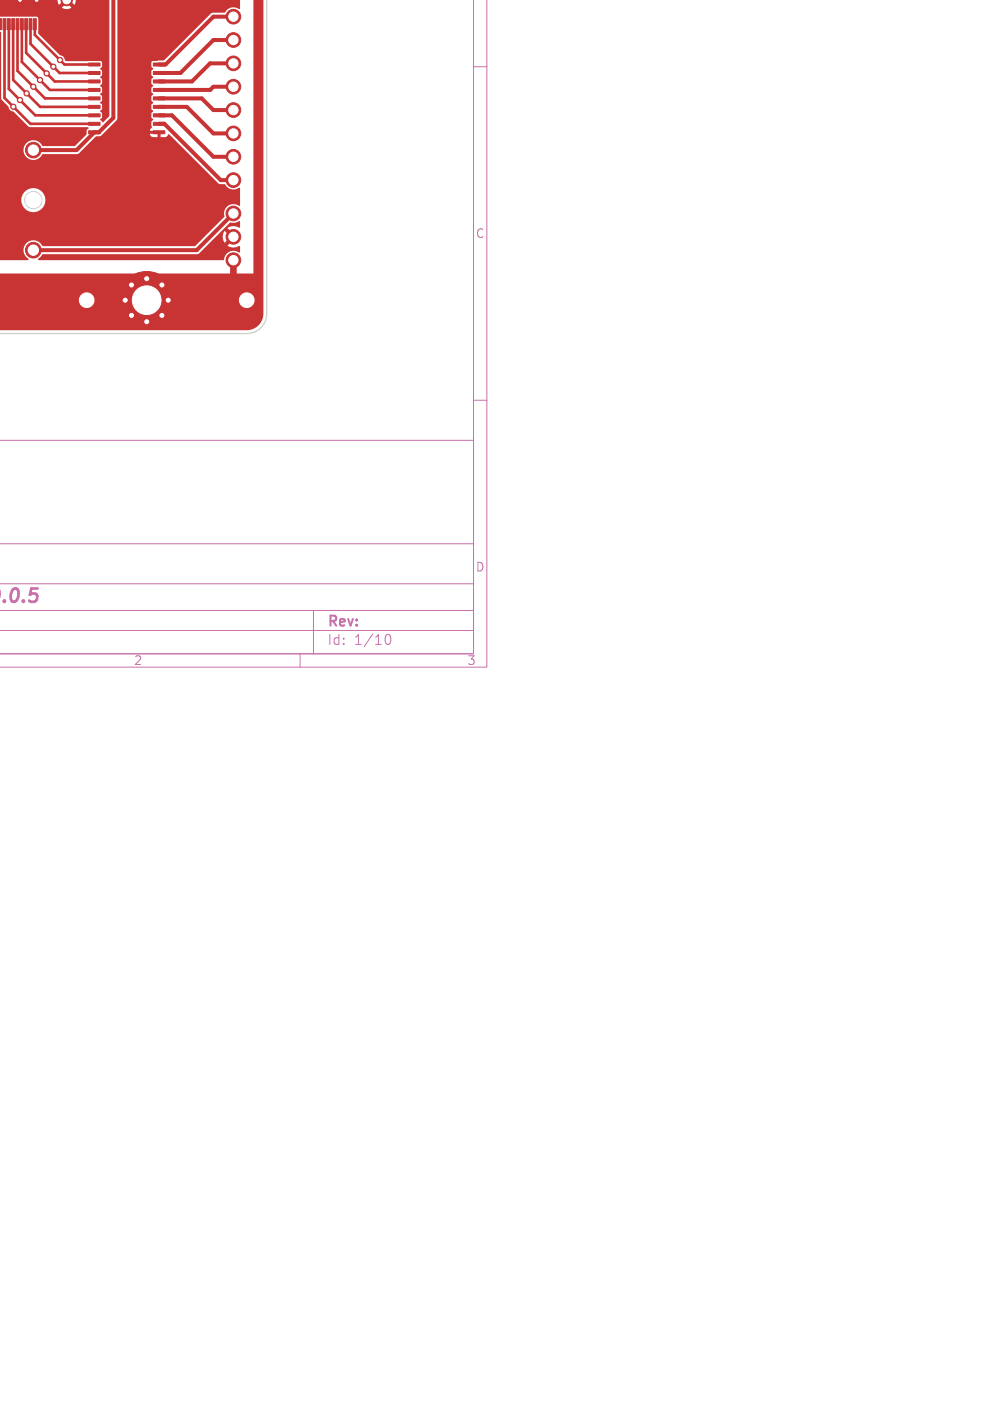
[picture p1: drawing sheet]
<svg xmlns="http://www.w3.org/2000/svg" width="148mm" height="210mm" viewBox="0 0 148 210" stroke-linecap="round" stroke-linejoin="round" font-family="sans-serif">
<defs><g id="words">
<text font-size="2.8" fill="#c872ab" x="-.4" y="90.9">0.0.5</text>
<g font-size="2.1" fill="#c872ab">
<text x="49" y="94.3">Rev:</text>
<text x="49" y="96.9">Id:</text>
<text x="53.1" y="96.9">1/10</text>
</g>
<g font-size="1.8" fill="#c872ab">
<text x="71.3" y="35.9">C</text>
<text x="71.3" y="85.9">D</text>
<text x="20" y="99.9">2</text>
<text x="70" y="99.9">3</text>
</g>
</g></defs>
<path d="M71 0v98h-71h71v-32h-71M73 0v100h-73M71 10h2M71 60h2M0 94.5h71M0 91.5h71M0 87.5h71M0 81.5h71M45 98v2M47 91.5v6.5M57.7 95.7a.55 .55 0 0 1 .4-.6h.1a.94 .94 0 0 1 0 1.5h-.1a.55 .55 0 0 1-.4-.6" fill="none" stroke="#c872ab" stroke-width=".15"/>
<g fill="#c83434" stroke="#c83434" stroke-width=".15">
<path d="M-.1 2.8h.3v1.7h-.3z"/>
<path d="M.5 2.8h.4v1.7h-.4z"/>
<path d="M1.1 2.8h.4v1.7h-.4z"/>
<path d="M1.8 2.8h.4v1.7h-.4z"/>
<path d="M2.4 2.8h.4v1.7h-.4z"/>
<path d="M3.1 2.8h.4v1.7h-.4z"/>
<path d="M3.7 2.8h.4v1.7h-.4z"/>
<path d="M4.4 2.8h.4v1.7h-.4z"/>
<path d="M5 2.8h.4v1.7h-.4z"/>
<path d="M13.3 9.4h1.7v.5h-1.7z"/>
<path d="M13.3 10.7h1.7v.5h-1.7z"/>
<path d="M13.3 12h1.7v.4h-1.7z"/>
<path d="M13.3 13.3h1.7v.4h-1.7z"/>
<path d="M13.3 14.5h1.7v.5h-1.7z"/>
<path d="M13.3 15.8h1.7v.4h-1.7z"/>
<path d="M13.3 17.1h1.7v.4h-1.7z"/>
<path d="M13.3 18.3h1.7v.5h-1.7z"/>
<path d="M13.3 19.6h1.7v.5h-1.7z"/>
<path d="M23 19.6h1.7v.5h-1.7z"/>
<path d="M23 18.3h1.7v.5h-1.7z"/>
<path d="M23 17.1h1.7v.4h-1.7z"/>
<path d="M23 15.8h1.7v.4h-1.7z"/>
<path d="M23 14.5h1.7v.5h-1.7z"/>
<path d="M23 13.3h1.7v.4h-1.7z"/>
<path d="M23 12h1.7v.4h-1.7z"/>
<path d="M23 10.7h1.7v.5h-1.7z"/>
<path d="M23 9.4h1.7v.5h-1.7z"/>
<path d="M9.1 0l1.7-.1a.83 .83 0 0 1-.8 1 .83 .83 0 0 1-.9-.9z"/>
<path d="M5.1 0h.8a.4 .4 0 0 1-.4 .4 .4 .4 0 0 1-.4-.4z"/>
<path d="M2.6 0h.8a.4 .4 0 0 1-.4 .4 .4 .4 0 0 1-.4-.4z"/>
<circle cx="35" cy="39" r="1.1"/>
<circle cx="35" cy="35.5" r="1.1"/>
<circle cx="35" cy="32" r="1.1"/>
<circle cx="35" cy="27" r="1.1"/>
<circle cx="35" cy="23.5" r="1.1"/>
<circle cx="35" cy="20" r="1.1"/>
<circle cx="35" cy="16.5" r="1.1"/>
<circle cx="35" cy="13" r="1.1"/>
<circle cx="35" cy="9.5" r="1.1"/>
<circle cx="35" cy="6" r="1.1"/>
<circle cx="35" cy="2.5" r="1.1"/>
<circle cx="5" cy="37.5" r="1.17"/>
<circle cx="5" cy="22.5" r="1.17"/>
<circle cx="13" cy="45" r="2.2"/>
<circle cx="37" cy="45" r="2.2"/>
<circle cx="18.8" cy="45" r=".45"/>
<circle cx="19.7" cy="42.7" r=".45"/>
<circle cx="19.7" cy="47.3" r=".45"/>
<circle cx="22" cy="41.8" r=".45"/>
<circle cx="22" cy="45" r="4.3"/>
<circle cx="22" cy="48.2" r=".45"/>
<circle cx="24.3" cy="42.7" r=".45"/>
<circle cx="24.3" cy="47.3" r=".45"/>
<circle cx="25.2" cy="45" r=".45"/>
<circle cx="6" cy="12" r=".4"/>
<circle cx="4" cy="14" r=".4"/>
<circle cx="9" cy="9" r=".4"/>
<circle cx="2" cy="16" r=".4"/>
<circle cx="3" cy="15" r=".4"/>
<circle cx="5" cy="13" r=".4"/>
<circle cx="8" cy="10" r=".4"/>
<circle cx="7" cy="11" r=".4"/>
</g>
<path d="M35 39v4l2 2" fill="none" stroke="#c83434" stroke-width="1"/>
<path d="M17 -.1v17.8l-2.2 2.1h-.7l-2.6 2.7h-6.5M23.9 18.6h.8l8.4 8.4h1.9M23.9 17.3h1.9l6.2 6.2h3M23.9 16h4.1l4 4h3M23.9 14.8h6.4l1.7 1.7h3M35 2.5h-3l-7.2 7.2h-.9M35 6h-3l-4.9 4.9h-3.2M35 9.5h-3.5l-2.7 2.7h-4.9M35 13h-3l-.5 .5h-7.6M35 32l-5.5 5.5h-24.5" fill="none" stroke="#c83434" stroke-width=".6"/>
<path d="M.7 3.6v11.1l3.9 3.9h9.5M1.3 3.6v9.7l4 4h8.8M2 3.6v8.4l4 4h8.1M2.6 3.6v7l4.1 4.2h7.4M3.3 3.6v5.7l4.2 4.2h6.6M3.9 3.6v4.3l4.3 4.3h5.9M4.6 3.6v3l4.3 4.3h5.2M5.2 3.6v1.6l4.5 4.5h4.4" fill="none" stroke="#c83434" stroke-width=".4"/>
<g fill="#c83434">
<path d="M-.1 -.1h39.6v47.1a2.5 2.5 0 0 1-2.5 2.5h-37.1v-14.5v6h38.1v-41.1z"/>
<path d="M-.1 -.1h8.7l.2 .8 .6-.6 .2 .4 .3 .1-.6 .6a1.36 1.36 0 0 0 1.4 0l-.6-.6 .3-.1 .2-.4 .6 .6 .2-.8h-11.5h16.5v17.5l-.9 .9h-.2l-.3-.4 .3-.3v-.6l-.3-.3 .3-.4v-.6l-.3-.3 .3-.4v-.5l-.3-.4 .3-.3v-.6l-.3-.4 .3-.3v-.6l-.3-.3 .3-.4v-.6l-.3-.3 .3-.3v-.7l-.2-.2-5.2 .1-.2-.2a.77 .77 0 0 0-.7-.7l-3.2-3.2-.1-2.3-.1-.3h-5.7z"/>
<path d="M-.1 -.1v28.8v-23.9l.3 .1v9.8l.1 .3 1 1a.77 .77 0 0 0 .7 .7l2.3 2.3 .2 .1h8.8v.2l-.3 .2v.7l-1.8 1.7h-4.8a1.49 1.49 0 0 0-2.3-.6 1.49 1.49 0 0 0 0 2.4 1.49 1.49 0 0 0 2.3-.6h5.3l2.7-2.6 .7-.1 .3-.3h7.1l.3 .4 .8 .1v-.5h-8.2l2.1-2.1 .1-.3v-17.8h-2.3h8.3h-23.7h36.1h-13.5h13.5v1.4l-.1 .1a1.51 1.51 0 0 0-2.2 .5h-1.8l-.3 .1-7 7-1.8 .2-.1 .2v.6l.3 .3-.3 .3v.6l.3 .4-.3 .3v.7a.24 .24 0 0 1 .3 .2 .24 .24 0 0 1-.3 .3v.7l.3 .3-.3 .4v.6a.24 .24 0 0 1 .3 .3 .24 .24 0 0 1-.3 .2v.7l.3 .4-.3 .3v.7a.24 .24 0 0 1 .3 .2 .24 .24 0 0 1-.3 .3v.6l.1 .3-.3 .3v.2h1.3l.1 .2 .2 .1v.7l.7-.1 .6-.4 7.3 7.4 .3 .1h.7a1.61 1.61 0 0 0 2.2 .5l.1 2.7-.1 .1a1.46 1.46 0 0 0-1.8 0 1.46 1.46 0 0 0-.5 1.6l-4.4 4.4h-22.8a1.53 1.53 0 0 0-2.4-.5 1.53 1.53 0 0 0 .3 2.5l-.1 .1h-4.3v-9.1h3.3v.2a1.8 1.8 0 0 0 2.7 1.4 1.8 1.8 0 0 0 0-3 1.8 1.8 0 0 0-2.7 1.4h-3.3v-.5v.6z"/>
<path d="M6.4 38.1h23.2l.3-.1 4.7-4.7a1.79 1.79 0 0 0 1.3-.2v1a1.79 1.79 0 0 0-1.8 .1l.7 .6-.5 .5-.6-.7a1.58 1.58 0 0 0 0 1.8l.6-.7 .5 .5-.7 .6a1.9 1.9 0 0 0 1.9 .1l-.1 1a1.48 1.48 0 0 0-2.3 1l-.1 .1h-27.7l-.1-.2z"/>
</g>
<path d="M40 0v47a3 3 0 0 1-3 3h-37" fill="none" stroke="#d0d2cd" stroke-width=".2"/>
<circle cx="5" cy="30" r="1.3" fill="none" stroke="#d0d2cd" stroke-width=".15"/>
<g fill="#fff" stroke="#fff" stroke-width=".15">
<path d="M5.3 0h.4l-.2 .2z"/>
<path d="M2.8 0h.4l-.2 .2z"/>
<path d="M9.4 0h1.2a.58 .58 0 0 1-.6 .6 .58 .58 0 0 1-.6-.6z"/>
<circle cx="6" cy="12" r=".2"/>
<circle cx="4" cy="14" r=".2"/>
<circle cx="9" cy="9" r=".2"/>
<circle cx="2" cy="16" r=".2"/>
<circle cx="3" cy="15" r=".2"/>
<circle cx="5" cy="13" r=".2"/>
<circle cx="8" cy="10" r=".2"/>
<circle cx="7" cy="11" r=".2"/>
<circle cx="35" cy="39" r=".7"/>
<circle cx="35" cy="35.5" r=".7"/>
<circle cx="35" cy="32" r=".7"/>
<circle cx="35" cy="27" r=".7"/>
<circle cx="35" cy="23.5" r=".7"/>
<circle cx="35" cy="20" r=".7"/>
<circle cx="35" cy="16.5" r=".7"/>
<circle cx="35" cy="13" r=".7"/>
<circle cx="35" cy="9.5" r=".7"/>
<circle cx="35" cy="6" r=".7"/>
<circle cx="35" cy="2.5" r=".7"/>
<circle cx="5" cy="37.5" r=".77"/>
<circle cx="5" cy="22.5" r=".77"/>
<circle cx="13" cy="45" r="1.1"/>
<circle cx="37" cy="45" r="1.1"/>
<circle cx="18.8" cy="45" r=".3"/>
<circle cx="19.7" cy="42.7" r=".3"/>
<circle cx="19.7" cy="47.3" r=".3"/>
<circle cx="22" cy="41.8" r=".3"/>
<circle cx="22" cy="45" r="2.15"/>
<circle cx="22" cy="48.2" r=".3"/>
<circle cx="24.3" cy="42.7" r=".3"/>
<circle cx="24.3" cy="47.3" r=".3"/>
<circle cx="25.2" cy="45" r=".3"/>
</g>
<use href="#words"/>
</svg>
